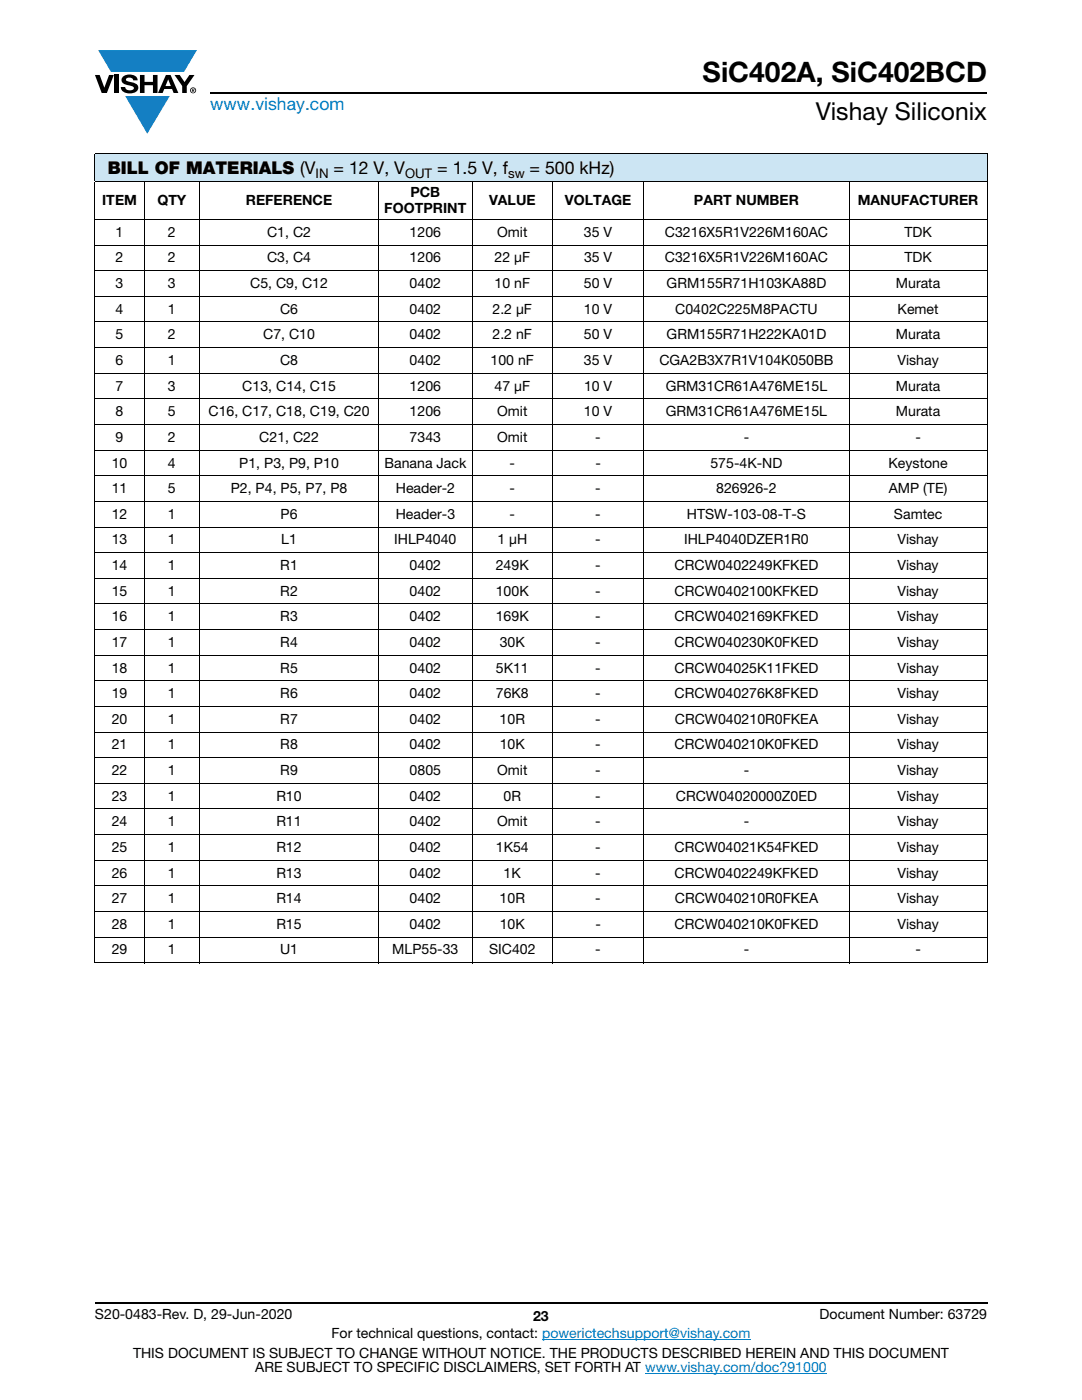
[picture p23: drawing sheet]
<svg xmlns="http://www.w3.org/2000/svg" width="216mm" height="279mm" viewBox="0 0 216 279" stroke-linecap="round" stroke-linejoin="round" font-family="sans-serif">
<defs><g id="words">
<text font-size="5.6" x="140.2" y="16.4">SiC402A, SiC402BCD</text>
<text font-size="4.9" x="162.8" y="24">Vishay Siliconix</text>
<text font-size="3.5" fill="#007ec4" x="42" y="21.9">www.vishay.com</text>
<g font-size="3.5">
<text x="21.5" y="34.8">BILL OF MATERIALS (V</text>
<text x="66.5" y="34.8">= 12 V, V</text>
<text x="87.2" y="34.8">= 1.5 V, f</text>
<text x="105.7" y="34.8">= 500 kHz)</text>
</g>
<g font-size="2.8">
<text x="20.4" y="40.9">ITEM</text>
<text x="31.4" y="40.9">QTY</text>
<text x="49.1" y="40.9">REFERENCE</text>
<text x="81.9" y="39.3">PCB</text>
<text x="97.6" y="40.9">VALUE</text>
<text x="112.7" y="40.9">VOLTAGE</text>
<text x="138.5" y="40.9">PART NUMBER</text>
<text x="171.2" y="40.9">MANUFACTURER</text>
<text x="23.1" y="47.3">1</text>
<text x="33.5" y="47.3">2</text>
<text x="53.3" y="47.3">C1, C2</text>
<text x="76.7" y="42.5">FOOTPRINT</text>
<text x="81.7" y="47.3">1206</text>
<text x="99.2" y="47.3">Omit</text>
<text x="116.5" y="47.3">35 V</text>
<text x="132.7" y="47.3">C3216X5R1V226M160AC</text>
<text x="180.5" y="47.3">TDK</text>
<text x="23.1" y="52.4">2</text>
<text x="33.5" y="52.4">2</text>
<text x="53.3" y="52.4">C3, C4</text>
<text x="81.7" y="52.4">1206</text>
<text x="98.7" y="52.4">22 μF</text>
<text x="116.5" y="52.4">35 V</text>
<text x="132.7" y="52.4">C3216X5R1V226M160AC</text>
<text x="180.5" y="52.4">TDK</text>
<text x="23.1" y="57.5">3</text>
<text x="33.5" y="57.5">3</text>
<text x="49.9" y="57.5">C5, C9, C12</text>
<text x="81.7" y="57.5">0402</text>
<text x="98.7" y="57.5">10 nF</text>
<text x="116.5" y="57.5">50 V</text>
<text x="133" y="57.5">GRM155R71H103KA88D</text>
<text x="178.8" y="57.5">Murata</text>
<text x="23.1" y="62.6">4</text>
<text x="33.5" y="62.6">1</text>
<text x="55.9" y="62.6">C6</text>
<text x="81.7" y="62.6">0402</text>
<text x="98.3" y="62.6">2.2 μF</text>
<text x="116.5" y="62.6">10 V</text>
<text x="134.7" y="62.6">C0402C225M8PACTU</text>
<text x="179.1" y="62.6">Kemet</text>
<text x="23.1" y="67.7">5</text>
<text x="33.5" y="67.7">2</text>
<text x="52.5" y="67.7">C7, C10</text>
<text x="81.7" y="67.7">0402</text>
<text x="98.3" y="67.7">2.2 nF</text>
<text x="116.5" y="67.7">50 V</text>
<text x="133" y="67.7">GRM155R71H222KA01D</text>
<text x="178.8" y="67.7">Murata</text>
<text x="23.1" y="72.8">6</text>
<text x="23.1" y="78">7</text>
<text x="33.5" y="72.8">1</text>
<text x="33.5" y="78">3</text>
<text x="48.3" y="78">C13, C14, C15</text>
<text x="55.9" y="72.8">C8</text>
<text x="81.7" y="72.8">0402</text>
<text x="81.7" y="78">1206</text>
<text x="97.9" y="72.8">100 nF</text>
<text x="98.7" y="78">47 μF</text>
<text x="116.5" y="72.8">35 V</text>
<text x="116.5" y="78">10 V</text>
<text x="131.6" y="72.8">CGA2B3X7R1V104K050BB</text>
<text x="132.9" y="78">GRM31CR61A476ME15L</text>
<text x="178.8" y="78">Murata</text>
<text x="179.1" y="72.8">Vishay</text>
<text x="23.1" y="83.1">8</text>
<text x="33.5" y="83.1">5</text>
<text x="41.6" y="83.1">C16, C17, C18, C19, C20</text>
<text x="81.7" y="83.1">1206</text>
<text x="99.2" y="83.1">Omit</text>
<text x="116.5" y="83.1">10 V</text>
<text x="132.8" y="83.1">GRM31CR61A476ME15L</text>
<text x="178.8" y="83.1">Murata</text>
<text x="23.1" y="88.2">9</text>
<text x="33.5" y="88.2">2</text>
<text x="51.7" y="88.2">C21, C22</text>
<text x="81.7" y="88.2">7343</text>
<text x="99.2" y="88.2">Omit</text>
<text x="118.8" y="88.2">-</text>
<text x="148.4" y="88.2">-</text>
<text x="182.6" y="88.2">-</text>
<text x="22.3" y="93.3">10</text>
<text x="33.5" y="93.3">4</text>
<text x="47.8" y="93.3">P1, P3, P9, P10</text>
<text x="76.7" y="93.3">Banana Jack</text>
<text x="101.7" y="93.3">-</text>
<text x="118.8" y="93.3">-</text>
<text x="141.8" y="93.3">575-4K-ND</text>
<text x="177.3" y="93.3">Keystone</text>
<text x="22.3" y="98.4">11</text>
<text x="33.5" y="98.4">5</text>
<text x="46.1" y="98.4">P2, P4, P5, P7, P8</text>
<text x="79" y="98.4">Header-2</text>
<text x="101.7" y="98.4">-</text>
<text x="118.8" y="98.4">-</text>
<text x="142.9" y="98.4">826926-2</text>
<text x="177.3" y="98.4">AMP (TE)</text>
<text x="22.3" y="103.5">12</text>
<text x="33.5" y="103.5">1</text>
<text x="56" y="103.5">P6</text>
<text x="79" y="103.5">Header-3</text>
<text x="101.7" y="103.5">-</text>
<text x="118.8" y="103.5">-</text>
<text x="137.1" y="103.5">HTSW-103-08-T-S</text>
<text x="178.4" y="103.5">Samtec</text>
<text x="22.3" y="108.6">13</text>
<text x="22.3" y="113.7">14</text>
<text x="33.5" y="108.6">1</text>
<text x="33.5" y="113.7">1</text>
<text x="55.9" y="113.7">R1</text>
<text x="56.1" y="108.6">L1</text>
<text x="78.7" y="108.6">IHLP4040</text>
<text x="81.7" y="113.7">0402</text>
<text x="98.9" y="113.7">249K</text>
<text x="99.3" y="108.6">1 μH</text>
<text x="118.8" y="108.6">-</text>
<text x="118.8" y="113.7">-</text>
<text x="134.6" y="113.7">CRCW0402249KFKED</text>
<text x="136.5" y="108.6">IHLP4040DZER1R0</text>
<text x="179.1" y="108.6">Vishay</text>
<text x="179.1" y="113.7">Vishay</text>
<text x="22.3" y="118.9">15</text>
<text x="33.5" y="118.9">1</text>
<text x="55.9" y="118.9">R2</text>
<text x="81.7" y="118.9">0402</text>
<text x="98.9" y="118.9">100K</text>
<text x="118.8" y="118.9">-</text>
<text x="134.6" y="118.9">CRCW0402100KFKED</text>
<text x="179.1" y="118.9">Vishay</text>
<text x="22.3" y="124">16</text>
<text x="33.5" y="124">1</text>
<text x="55.9" y="124">R3</text>
<text x="81.7" y="124">0402</text>
<text x="98.9" y="124">169K</text>
<text x="118.8" y="124">-</text>
<text x="134.6" y="124">CRCW0402169KFKED</text>
<text x="179.1" y="124">Vishay</text>
<text x="22.3" y="129.1">17</text>
<text x="33.5" y="129.1">1</text>
<text x="55.9" y="129.1">R4</text>
<text x="81.7" y="129.1">0402</text>
<text x="99.7" y="129.1">30K</text>
<text x="118.8" y="129.1">-</text>
<text x="134.6" y="129.1">CRCW040230K0FKED</text>
<text x="179.1" y="129.1">Vishay</text>
<text x="22.3" y="134.2">18</text>
<text x="33.5" y="134.2">1</text>
<text x="55.9" y="134.2">R5</text>
<text x="81.7" y="134.2">0402</text>
<text x="98.9" y="134.2">5K11</text>
<text x="118.8" y="134.2">-</text>
<text x="134.6" y="134.2">CRCW04025K11FKED</text>
<text x="179.1" y="134.2">Vishay</text>
<text x="22.3" y="139.3">19</text>
<text x="33.5" y="139.3">1</text>
<text x="55.9" y="139.3">R6</text>
<text x="81.7" y="139.3">0402</text>
<text x="98.9" y="139.3">76K8</text>
<text x="118.8" y="139.3">-</text>
<text x="134.6" y="139.3">CRCW040276K8FKED</text>
<text x="179.1" y="139.3">Vishay</text>
<text x="22.3" y="144.4">20</text>
<text x="22.3" y="149.6">21</text>
<text x="33.5" y="144.4">1</text>
<text x="33.5" y="149.6">1</text>
<text x="55.9" y="144.4">R7</text>
<text x="55.9" y="149.6">R8</text>
<text x="81.7" y="144.4">0402</text>
<text x="81.7" y="149.6">0402</text>
<text x="99.7" y="144.4">10R</text>
<text x="99.7" y="149.6">10K</text>
<text x="118.8" y="144.4">-</text>
<text x="118.8" y="149.6">-</text>
<text x="134.6" y="149.6">CRCW040210K0FKED</text>
<text x="134.7" y="144.4">CRCW040210R0FKEA</text>
<text x="179.1" y="149.6">Vishay</text>
<text x="179.1" y="144.4">Vishay</text>
<text x="22.3" y="154.7">22</text>
<text x="33.5" y="154.7">1</text>
<text x="55.9" y="154.7">R9</text>
<text x="81.7" y="154.7">0805</text>
<text x="99.2" y="154.7">Omit</text>
<text x="118.8" y="154.7">-</text>
<text x="148.4" y="154.7">-</text>
<text x="179.1" y="154.7">Vishay</text>
<text x="22.3" y="159.8">23</text>
<text x="33.5" y="159.8">1</text>
<text x="55.1" y="159.8">R10</text>
<text x="81.7" y="159.8">0402</text>
<text x="100.5" y="159.8">0R</text>
<text x="118.8" y="159.8">-</text>
<text x="134.9" y="159.8">CRCW04020000Z0ED</text>
<text x="179.1" y="159.8">Vishay</text>
<text x="22.3" y="164.9">24</text>
<text x="33.5" y="164.9">1</text>
<text x="55.1" y="164.9">R11</text>
<text x="81.7" y="164.9">0402</text>
<text x="99.2" y="164.9">Omit</text>
<text x="118.8" y="164.9">-</text>
<text x="148.4" y="164.9">-</text>
<text x="179.1" y="164.9">Vishay</text>
<text x="22.3" y="170">25</text>
<text x="33.5" y="170">1</text>
<text x="55.1" y="170">R12</text>
<text x="81.7" y="170">0402</text>
<text x="98.9" y="170">1K54</text>
<text x="118.8" y="170">-</text>
<text x="134.6" y="170">CRCW04021K54FKED</text>
<text x="179.1" y="170">Vishay</text>
<text x="22.3" y="175.1">26</text>
<text x="33.5" y="175.1">1</text>
<text x="55.1" y="175.1">R13</text>
<text x="81.7" y="175.1">0402</text>
<text x="100.5" y="175.1">1K</text>
<text x="118.8" y="175.1">-</text>
<text x="134.6" y="175.1">CRCW0402249KFKED</text>
<text x="179.1" y="175.1">Vishay</text>
<text x="22.3" y="180.3">27</text>
<text x="22.3" y="185.4">28</text>
<text x="33.5" y="180.3">1</text>
<text x="33.5" y="185.4">1</text>
<text x="55.1" y="180.3">R14</text>
<text x="55.1" y="185.4">R15</text>
<text x="81.7" y="180.3">0402</text>
<text x="81.7" y="185.4">0402</text>
<text x="99.7" y="180.3">10R</text>
<text x="99.7" y="185.4">10K</text>
<text x="118.8" y="180.3">-</text>
<text x="118.8" y="185.4">-</text>
<text x="134.6" y="185.4">CRCW040210K0FKED</text>
<text x="134.7" y="180.3">CRCW040210R0FKEA</text>
<text x="179.1" y="185.4">Vishay</text>
<text x="179.1" y="180.3">Vishay</text>
<text x="22.3" y="190.5">29</text>
<text x="33.5" y="190.5">1</text>
<text x="55.9" y="190.5">U1</text>
<text x="78.3" y="190.5">MLP55-33</text>
<text x="97.6" y="190.5">SIC402</text>
<text x="118.8" y="190.5">-</text>
<text x="148.4" y="190.5">-</text>
<text x="182.6" y="190.5">-</text>
<text x="18.9" y="263.3">S20-0483-Rev. D, 29-Jun-2020</text>
<text x="106.4" y="263.6">23</text>
<text x="163.6" y="263.3">Document Number: 63729</text>
<text x="66.1" y="267.1">For technical questions, contact: powerictechsupport@vishay.com</text>
<text x="26.5" y="271">THIS DOCUMENT IS SUBJECT TO CHANGE WITHOUT NOTICE. THE PRODUCTS DESCRIBED HEREIN AND THIS DOCUMENT</text>
<text x="50.9" y="273.8">ARE SUBJECT TO SPECIFIC DISCLAIMERS, SET FORTH AT www.vishay.com/doc?91000</text>
</g>
<g font-size="2.6">
<text x="63" y="35.5">IN</text>
<text x="80.8" y="35.5">OUT</text>
<text x="101.4" y="35.5">sw</text>
</g>
</g></defs>
<g fill="#147fc3">
<path d="M19.6 10h19.7l-2.6 4.3h-1.1h-13.5z"/>
<path d="M25 19.2h8.9l-4.5 7.5z"/>
</g>
<g fill="#000">
<path d="M18.9 15h1l.9 2.5 1-2.5h.9l-1.4 3.6h-1zM22.9 15h.9v3.6h-.9zM24.6 15.3a2.1 2.1 0 0 1 2.8 .3l.1 .4h-.9a.79 .79 0 0 0-.7-.5 .79 .79 0 0 0-.8 .4l.3 .3 1 .2a1.08 1.08 0 0 1 1.2 1 1.08 1.08 0 0 1-1.1 1.2 1.73 1.73 0 0 1-2.4-1.2h.9a.96 .96 0 0 0 .8 .6 .96 .96 0 0 0 .9-.4 1.31 1.31 0 0 0-1.2-.6 1.03 1.03 0 0 1-1.1-.6 1.03 1.03 0 0 1 .2-1.1zM27.9 15h.9v1.3h1.7v-1.3h.9v3.6h-.9v-1.6h-1.7v1.6h-.9zM34.8 15h1.1l.9 1.4 1-1.4h1l-1.5 2.2v1.4h-.9v-1.4z"/>
<path d="M33.6 15.9l.5 1.3h-1.1zM33.1 15l-1.6 3.6h1l.3-.8h1.5l.3 .8h1l-1.6-3.6z"/>
<path d="M38.4 17.8h.2v.2h-.2zM38.3 17.7v.7h.1v-.3l.4 .3-.2-.3 .2-.2-.1-.2z"/>
<path d="M38.1 18a.46 .46 0 0 1 .9 0 .46 .46 0 0 1-.9 0zM37.9 18a.6 .6 0 0 0 1.2 0 .6 .6 0 0 0-1.2 0z"/>
</g>
<path d="M42 18.6h155M18.9 260h178.1" fill="none" stroke="#000" stroke-width=".36"/>
<path d="M108.2 267.3h41.6M128.7 274h36.3" fill="none" stroke="#007ec4" stroke-width=".2"/>
<path d="M18.9 30.7h178.1v5.5h-178.1z" fill="#cce5f3"/>
<g fill="none" stroke="#000" stroke-width=".2">
<path d="M18.9 30.7h178.1M18.9 36.2h178.1M18.9 30.8v5.3M18.9 36.3v155.7M28.8 36.1v156.1M39.8 36.1v156.1M75.5 36.1v156.1M94.2 36.1v156.1M110.2 36.1v156.1M128.5 36.1v156.1M169.4 36.1v156.1M197 30.8v5.3"/>
<path d="M197 36.3v155.7M18.9 43.8h178.1M18.9 48.9h178.1M18.9 54h178.1M18.9 59.1h178.1M18.9 64.2h178.1M18.9 69.4h178.1M18.9 74.5h178.1M18.9 79.6h178.1M18.9 84.7h178.1M18.9 89.8h178.1M18.9 94.9h178.1"/>
<path d="M18.9 100.1h178.1M18.9 105.2h178.1M18.9 110.3h178.1M18.9 115.4h178.1M18.9 120.5h178.1M18.9 125.6h178.1M18.9 130.7h178.1M18.9 135.9h178.1M18.9 141h178.1M18.9 146.1h178.1M18.9 151.2h178.1M18.9 156.3h178.1"/>
<path d="M18.9 161.4h178.1M18.9 166.6h178.1M18.9 171.7h178.1M18.9 176.8h178.1M18.9 181.9h178.1M18.9 187h178.1M18.9 192.1h178.1"/>
</g>
<use href="#words"/>
</svg>
